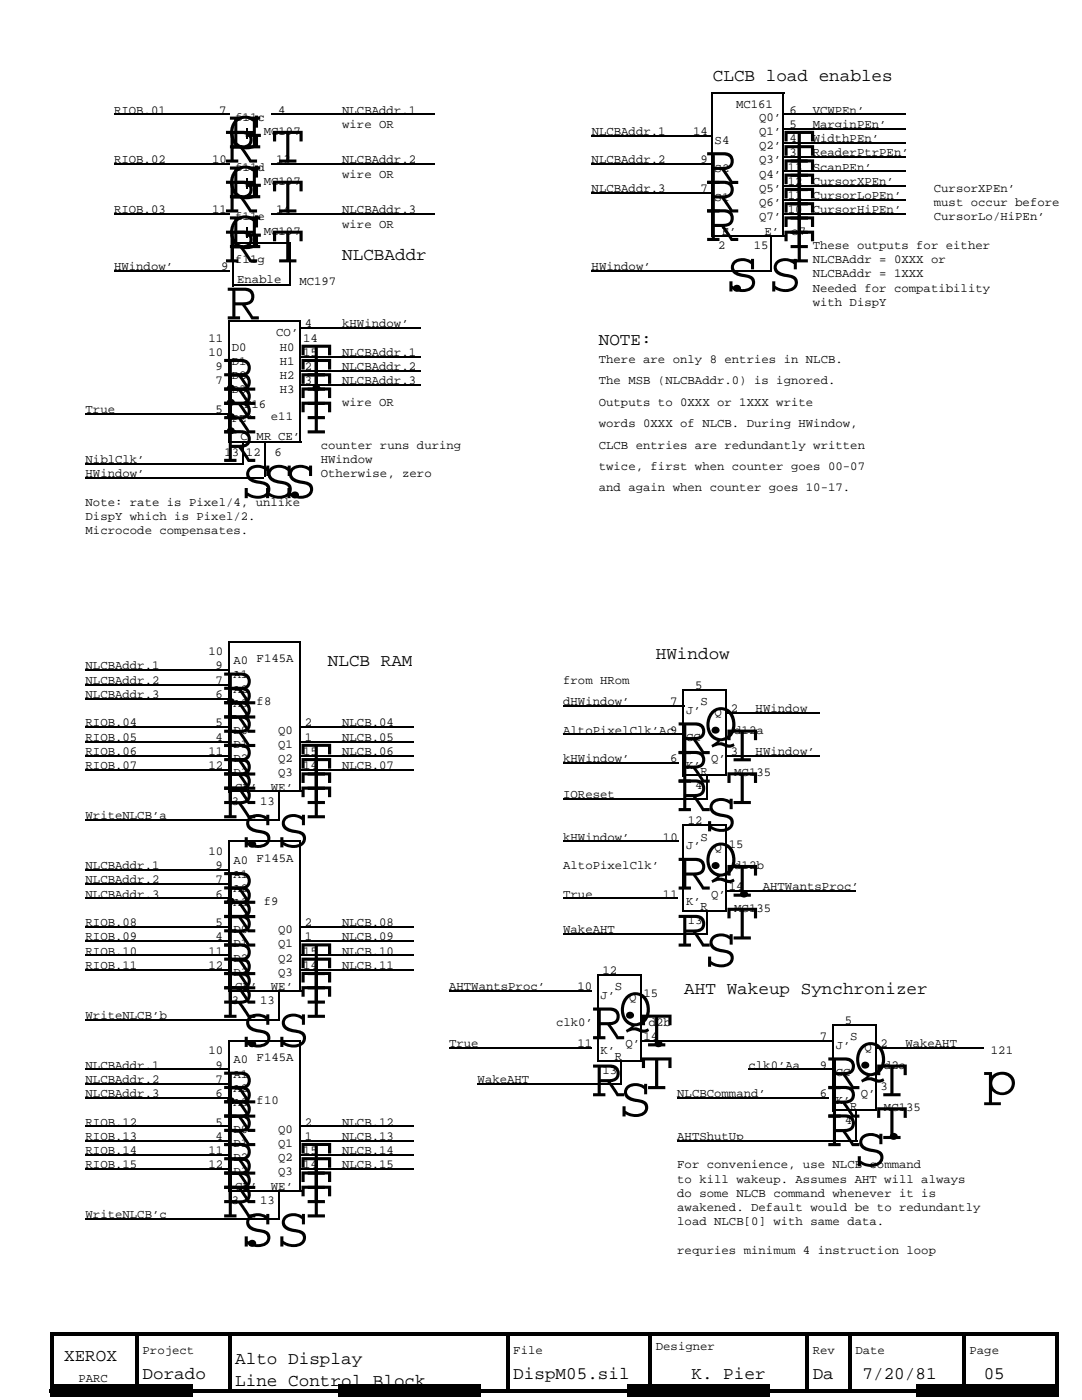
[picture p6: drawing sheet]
<svg xmlns="http://www.w3.org/2000/svg" width="216mm" height="279mm" viewBox="0 0 216 279" stroke-linecap="round" stroke-linejoin="round" font-family="sans-serif">
<defs><g id="words">
<g font-size="11.3">
<text x="45.5" y="29.6">G</text>
<text x="45.5" y="29.6">H</text>
<text x="44.8" y="32.4">R T</text>
<text x="156.1" y="32.5">T</text>
<text x="156.1" y="35.3">T</text>
<text x="45.5" y="39.6">G</text>
<text x="45.5" y="39.6">H</text>
<text x="140.8" y="36.7">R</text>
<text x="156.1" y="38.1">T</text>
<text x="156.1" y="41">T</text>
<text x="44.8" y="42.4">R T</text>
<text x="140.8" y="42.4">R</text>
<text x="156.1" y="43.8">T</text>
<text x="156.1" y="46.7">T</text>
<text x="44.8" y="52.4">R T</text>
<text x="45.5" y="49.5">G</text>
<text x="45.5" y="49.5">H</text>
<text x="140.8" y="48.1">R</text>
<text x="156.1" y="49.5">T</text>
<text x="156.1" y="52.4">T</text>
<text x="143.7" y="58.1">.</text>
<text x="144.7" y="58.1">SS</text>
<text x="45.2" y="63.8">R</text>
<text x="42.7" y="78">.</text>
<text x="44.5" y="78">R</text>
<text x="59.7" y="75.1">T</text>
<text x="59.7" y="78">.</text>
<text x="59.7" y="78">T</text>
<text x="42.7" y="83.7">.</text>
<text x="42.7" y="80.8">.</text>
<text x="44.5" y="83.7">R</text>
<text x="44.5" y="80.8">R</text>
<text x="59.7" y="80.8">T</text>
<text x="59.7" y="83.7">T</text>
<text x="42.7" y="86.5">.</text>
<text x="44.5" y="86.5">R</text>
<text x="59.7" y="86.5">T</text>
<text x="44.5" y="92.2">R</text>
<text x="48" y="99.3">SS.</text>
<text x="56.5" y="99.3">S</text>
<text x="42.7" y="140.6">.</text>
<text x="44.5" y="143.4">R</text>
<text x="44.5" y="140.6">R</text>
<text x="44.5" y="149.1">R</text>
<text x="44.5" y="146.2">R</text>
<text x="139.4" y="146.3">.</text>
<text x="140.5" y="147.7">Q</text>
<text x="44.5" y="154.8">R</text>
<text x="59.7" y="154.8">T</text>
<text x="135.1" y="150.5">R</text>
<text x="144.7" y="151.9">T</text>
<text x="44.5" y="160.5">R</text>
<text x="44.5" y="157.6">R</text>
<text x="59.7" y="160.5">T</text>
<text x="59.7" y="157.6">T</text>
<text x="135.1" y="156.2">R</text>
<text x="135.1" y="161.9">R T</text>
<text x="44.5" y="163.3">R</text>
<text x="59.7" y="163.3">T</text>
<text x="140.5" y="165.8">S</text>
<text x="46.9" y="169">.</text>
<text x="48" y="169">SS</text>
<text x="139.4" y="173.3">.</text>
<text x="135.1" y="177.5">R T</text>
<text x="140.5" y="174.7">Q</text>
<text x="145.1" y="179">.</text>
<text x="42.7" y="180.4">.</text>
<text x="44.5" y="183.2">R</text>
<text x="44.5" y="180.4">R</text>
<text x="44.5" y="188.9">R</text>
<text x="44.5" y="186.1">R</text>
<text x="135.1" y="188.9">R T</text>
<text x="44.5" y="197.4">R</text>
<text x="44.5" y="194.6">R</text>
<text x="59.7" y="197.4">T</text>
<text x="59.7" y="194.6">T</text>
<text x="140.5" y="192.8">S</text>
<text x="44.5" y="203.1">R</text>
<text x="44.5" y="200.3">R</text>
<text x="59.7" y="203.1">T</text>
<text x="59.7" y="200.3">T</text>
<text x="122.3" y="203.1">.</text>
<text x="46.9" y="208.8">.</text>
<text x="48" y="208.8">SS</text>
<text x="118.1" y="207.4">R T</text>
<text x="123.4" y="204.6">Q</text>
<text x="128" y="208.8">.</text>
<text x="169.3" y="213.1">.</text>
<text x="170.3" y="214.5">Q</text>
<text x="42.7" y="220.2">.</text>
<text x="44.5" y="220.2">R</text>
<text x="118.1" y="218.8">R T</text>
<text x="165" y="217.4">R</text>
<text x="174.6" y="218.8">T</text>
<text x="196.3" y="218.8">p</text>
<text x="44.5" y="225.9">R</text>
<text x="44.5" y="223.1">R</text>
<text x="123.4" y="222.7">S</text>
<text x="165" y="223.1">R</text>
<text x="174.6" y="227.3">T</text>
<text x="175" y="227.3">.</text>
<text x="44.5" y="228.7">R</text>
<text x="165" y="228.7">R</text>
<text x="170.3" y="232.7">S</text>
<text x="44.5" y="237.3">R</text>
<text x="44.5" y="234.4">R</text>
<text x="59.7" y="237.3">T</text>
<text x="59.7" y="234.4">T</text>
<text x="44.5" y="243">R</text>
<text x="44.5" y="240.1">R</text>
<text x="59.7" y="243">T</text>
<text x="59.7" y="240.1">T</text>
<text x="46.9" y="248.7">.</text>
<text x="48" y="248.7">SS</text>
</g>
<g font-size="3.5">
<text x="142.2" y="16.3">CLCB load enables</text>
<text x="68.3" y="51.8">NLCBAddr</text>
<text x="119.5" y="68.9">NOTE:</text>
<text x="130.9" y="131.5">HWindow</text>
<text x="65.4" y="132.9">NLCB RAM</text>
<text x="136.5" y="198.3">AHT Wakeup Synchronizer</text>
<text x="12.8" y="271.6">XEROX</text>
<text x="28.5" y="275.1">Dorado</text>
<text x="46.9" y="272.3">Alto Display</text>
<text x="102.4" y="275.1">DispM05.sil</text>
<text x="138" y="275.1">K. Pier</text>
<text x="162.2" y="275.1">Da</text>
<text x="172.1" y="275.1">7/20/81</text>
<text x="196.3" y="275.1">05</text>
<text x="46.9" y="276.6">Line Control Block</text>
</g>
<g font-size="2.5">
<text x="22.8" y="22.7">RIOB.01</text>
<text x="43.7" y="22.7">7</text>
<text x="55.5" y="22.7">4</text>
<text x="68.3" y="22.7">NLCBAddr.1</text>
<text x="146.9" y="21.6">MC161</text>
<text x="157.5" y="22.7">6</text>
<text x="162.2" y="22.7">VCWPEn’</text>
<text x="46.9" y="24.1">f11c</text>
<text x="52.6" y="26.9">MC197</text>
<text x="68.3" y="25.5">wire OR</text>
<text x="118.1" y="26.9">NLCBAddr.1</text>
<text x="138.3" y="26.9">14</text>
<text x="142.6" y="28.7">S4</text>
<text x="151.5" y="29.8">Q2’</text>
<text x="151.5" y="26.9">Q1’</text>
<text x="151.5" y="24.1">Q0’</text>
<text x="157.5" y="25.5">5</text>
<text x="157.5" y="28.3">4</text>
<text x="162.2" y="25.5">MarginPEn’</text>
<text x="162.2" y="28.3">WidthPEn’</text>
<text x="22.8" y="32.6">RIOB.02</text>
<text x="42.3" y="32.6">10</text>
<text x="46.9" y="34">f11d</text>
<text x="55.1" y="32.6">13</text>
<text x="68.3" y="35.5">wire OR</text>
<text x="68.3" y="32.6">NLCBAddr.2</text>
<text x="118.1" y="32.6">NLCBAddr.2</text>
<text x="139.8" y="32.6">9</text>
<text x="142.6" y="34.4">S2</text>
<text x="151.5" y="35.5">Q4’</text>
<text x="151.5" y="32.6">Q3’</text>
<text x="157.2" y="34">13</text>
<text x="157.5" y="31.2">3</text>
<text x="162.2" y="31.2">ReaderPtrPEn’</text>
<text x="162.2" y="34">ScanPEn’</text>
<text x="52.6" y="36.9">MC197</text>
<text x="118.1" y="38.3">NLCBAddr.3</text>
<text x="139.8" y="38.3">7</text>
<text x="142.6" y="40.1">S1</text>
<text x="151.5" y="41.2">Q6’</text>
<text x="151.5" y="38.3">Q5’</text>
<text x="157.2" y="36.9">12</text>
<text x="157.2" y="39.7">11</text>
<text x="162.2" y="36.9">CursorXPEn’</text>
<text x="162.2" y="39.7">CursorLoPEn’</text>
<text x="186.3" y="41.2">must occur before</text>
<text x="186.3" y="38.3">CursorXPEn’</text>
<text x="22.8" y="42.6">RIOB.03</text>
<text x="42.3" y="42.6">11</text>
<text x="46.9" y="44">f11e</text>
<text x="52.6" y="46.8">MC197</text>
<text x="55.1" y="42.6">14</text>
<text x="68.3" y="45.4">wire OR</text>
<text x="68.3" y="42.6">NLCBAddr.3</text>
<text x="144" y="46.8">E’</text>
<text x="151.5" y="44">Q7’</text>
<text x="152.6" y="46.8">E’</text>
<text x="157.2" y="42.6">10</text>
<text x="157.9" y="46.8">e7</text>
<text x="162.2" y="42.6">CursorHiPEn’</text>
<text x="186.3" y="44">CursorLo/HiPEn’</text>
<text x="22.8" y="53.9">HWindow’</text>
<text x="44.1" y="53.9">9</text>
<text x="46.9" y="52.5">f11g</text>
<text x="118.1" y="53.9">HWindow’</text>
<text x="143.3" y="49.7">2</text>
<text x="150.4" y="49.7">15</text>
<text x="162.2" y="49.7">These outputs for either</text>
<text x="162.2" y="52.5">NLCBAddr = 0XXX or</text>
<text x="47.3" y="56.4">Enable</text>
<text x="59.7" y="56.8">MC197</text>
<text x="162.2" y="55.4">NLCBAddr = 1XXX</text>
<text x="162.2" y="58.2">Needed for compatibility</text>
<text x="60.8" y="65.3">4</text>
<text x="68.3" y="65.3">kHWindow’</text>
<text x="162.2" y="61.1">with DispY</text>
<text x="41.6" y="71">10</text>
<text x="41.6" y="68.2">11</text>
<text x="46.2" y="69.9">D0</text>
<text x="55.1" y="67.1">CO’</text>
<text x="55.8" y="69.9">H0</text>
<text x="60.5" y="71">15</text>
<text x="60.5" y="68.2">14</text>
<text x="68.3" y="71">NLCBAddr.1</text>
<text x="43" y="73.9">9</text>
<text x="43" y="76.7">7</text>
<text x="46.2" y="75.6">D2</text>
<text x="46.2" y="72.8">D1</text>
<text x="55.8" y="75.6">H2</text>
<text x="55.8" y="72.8">H1</text>
<text x="60.8" y="73.9">2</text>
<text x="60.8" y="76.7">3</text>
<text x="68.3" y="73.9">NLCBAddr.2</text>
<text x="68.3" y="76.7">NLCBAddr.3</text>
<text x="119.5" y="72.4">There are only 8 entries in NLCB.</text>
<text x="119.5" y="76.7">The MSB (NLCBAddr.0) is ignored.</text>
<text x="17.1" y="82.4">True</text>
<text x="43" y="82.4">5</text>
<text x="46.2" y="78.5">D3</text>
<text x="48.7" y="81.3">F16</text>
<text x="54" y="83.8">e11</text>
<text x="55.8" y="78.5">H3</text>
<text x="68.3" y="81">wire OR</text>
<text x="119.5" y="81">Outputs to 0XXX or 1XXX write</text>
<text x="46.2" y="84.2">PE’</text>
<text x="48" y="87.7">C</text>
<text x="51.2" y="87.7">MR CE’</text>
<text x="64" y="89.5">counter runs during</text>
<text x="119.5" y="85.2">words 0XXX of NLCB. During HWindow,</text>
<text x="119.5" y="89.5">CLCB entries are redundantly written</text>
<text x="17.1" y="95.2">HWindow’</text>
<text x="17.1" y="92.4">NiblClk’</text>
<text x="44.8" y="90.9">13</text>
<text x="49.1" y="90.9">12</text>
<text x="54.8" y="90.9">6</text>
<text x="64" y="95.2">Otherwise, zero</text>
<text x="64" y="92.3">HWindow</text>
<text x="119.5" y="93.8">twice, first when counter goes 00-07</text>
<text x="17.1" y="100.9">Note: rate is Pixel/4, unlike</text>
<text x="119.5" y="98">and again when counter goes 10-17.</text>
<text x="17.1" y="103.7">DispY which is Pixel/2.</text>
<text x="17.1" y="106.6">Microcode compensates.</text>
<text x="41.6" y="130.8">10</text>
<text x="17.1" y="136.4">NLCBAddr.2</text>
<text x="17.1" y="133.6">NLCBAddr.1</text>
<text x="43" y="136.4">7</text>
<text x="43" y="133.6">9</text>
<text x="46.6" y="132.5">A0 F145A</text>
<text x="46.6" y="135.4">A1</text>
<text x="112.4" y="136.4">from HRom</text>
<text x="138.7" y="137.5">5</text>
<text x="17.1" y="139.3">NLCBAddr.3</text>
<text x="43" y="139.3">6</text>
<text x="46.6" y="138.2">A2</text>
<text x="46.6" y="141.1">A3 f8</text>
<text x="112.4" y="140.7">dHWindow’</text>
<text x="133.7" y="140.7">7</text>
<text x="136.9" y="142.5">J’</text>
<text x="139.8" y="140.7">S</text>
<text x="142.6" y="142.9">Q</text>
<text x="145.8" y="142.1">2</text>
<text x="150.8" y="142.1">HWindow</text>
<text x="17.1" y="145">RIOB.04</text>
<text x="17.1" y="147.8">RIOB.05</text>
<text x="43" y="147.8">4</text>
<text x="43" y="145">5</text>
<text x="46.6" y="149.2">D1</text>
<text x="46.6" y="146.4">D0</text>
<text x="55.5" y="149.2">Q1</text>
<text x="55.5" y="146.4">Q0</text>
<text x="60.8" y="147.8">1</text>
<text x="60.8" y="145">2</text>
<text x="68.3" y="147.8">NLCB.05</text>
<text x="68.3" y="145">NLCB.04</text>
<text x="112.4" y="146.4">AltoPixelClk’Ac9</text>
<text x="136.9" y="147.8">CC</text>
<text x="146.5" y="146.4">d12a</text>
<text x="17.1" y="150.7">RIOB.06</text>
<text x="17.1" y="153.5">RIOB.07</text>
<text x="41.6" y="153.5">12</text>
<text x="41.6" y="150.7">11</text>
<text x="46.6" y="154.9">D3</text>
<text x="46.6" y="152.1">D2</text>
<text x="55.5" y="154.9">Q3</text>
<text x="55.5" y="152.1">Q2</text>
<text x="60.5" y="153.5">14</text>
<text x="60.5" y="150.7">15</text>
<text x="68.3" y="150.7">NLCB.06</text>
<text x="68.3" y="153.5">NLCB.07</text>
<text x="112.4" y="152.1">kHWindow’</text>
<text x="133.7" y="152.1">6</text>
<text x="136.9" y="153.5">K’</text>
<text x="139.8" y="154.6">R</text>
<text x="141.9" y="152.1">Q’</text>
<text x="145.8" y="150.7">3</text>
<text x="146.5" y="154.9">MC135</text>
<text x="150.8" y="150.7">HWindow’</text>
<text x="46.2" y="160.6">3</text>
<text x="46.9" y="157.8">CE’</text>
<text x="51.9" y="160.6">13</text>
<text x="54.1" y="157.8">WE’</text>
<text x="112.4" y="159.2">IOReset</text>
<text x="138.7" y="157.4">4</text>
<text x="17.1" y="163.5">WriteNLCB’a</text>
<text x="112.4" y="167.7">kHWindow’</text>
<text x="132.3" y="167.7">10</text>
<text x="137.3" y="164.5">12</text>
<text x="139.7" y="167.7">S</text>
<text x="17.1" y="173.4">NLCBAddr.1</text>
<text x="41.6" y="170.6">10</text>
<text x="43" y="173.4">9</text>
<text x="46.6" y="172.4">A0 F145A</text>
<text x="112.4" y="173.4">AltoPixelClk’</text>
<text x="136.9" y="169.5">J’</text>
<text x="142.6" y="169.9">Q</text>
<text x="145.4" y="169.2">15</text>
<text x="146.5" y="173.4">d12b</text>
<text x="17.1" y="176.3">NLCBAddr.2</text>
<text x="17.1" y="179.1">NLCBAddr.3</text>
<text x="43" y="179.1">6</text>
<text x="43" y="176.3">7</text>
<text x="46.6" y="175.2">A1</text>
<text x="46.6" y="178">A2</text>
<text x="112.4" y="179.1">True</text>
<text x="132.3" y="179.1">11</text>
<text x="141.9" y="179.1">Q’</text>
<text x="145.4" y="177.7">14</text>
<text x="152.2" y="177.7">AHTWantsProc’</text>
<text x="17.1" y="184.8">RIOB.08</text>
<text x="43" y="184.8">5</text>
<text x="46.6" y="180.9">A3</text>
<text x="52.6" y="180.5">f9</text>
<text x="60.8" y="184.8">2</text>
<text x="68.3" y="184.8">NLCB.08</text>
<text x="136.9" y="180.5">K’</text>
<text x="137.3" y="184.4">13</text>
<text x="139.7" y="181.6">R</text>
<text x="146.5" y="182">MC135</text>
<text x="17.1" y="187.7">RIOB.09</text>
<text x="17.1" y="190.5">RIOB.10</text>
<text x="41.6" y="190.5">11</text>
<text x="43" y="187.7">4</text>
<text x="46.6" y="191.9">D2</text>
<text x="46.6" y="189.1">D1</text>
<text x="46.6" y="186.2">D0</text>
<text x="55.5" y="191.9">Q2</text>
<text x="55.5" y="189.1">Q1</text>
<text x="55.5" y="186.2">Q0</text>
<text x="60.5" y="190.5">15</text>
<text x="60.8" y="187.7">1</text>
<text x="68.3" y="187.7">NLCB.09</text>
<text x="68.3" y="190.5">NLCB.10</text>
<text x="112.4" y="186.2">WakeAHT</text>
<text x="17.1" y="193.3">RIOB.11</text>
<text x="41.6" y="193.3">12</text>
<text x="46.6" y="194.8">D3</text>
<text x="46.9" y="197.6">CE’</text>
<text x="54.1" y="197.6">WE’</text>
<text x="55.5" y="194.8">Q3</text>
<text x="60.5" y="193.3">14</text>
<text x="68.3" y="193.3">NLCB.11</text>
<text x="89.6" y="197.6">AHTWantsProc’</text>
<text x="115.2" y="197.6">10</text>
<text x="120.2" y="194.4">12</text>
<text x="122.7" y="197.6">S</text>
<text x="17.1" y="203.3">WriteNLCB’b</text>
<text x="46.2" y="200.5">3</text>
<text x="51.9" y="200.5">13</text>
<text x="119.8" y="199.4">J’</text>
<text x="125.5" y="199.7">Q</text>
<text x="128.4" y="199">15</text>
<text x="89.6" y="209">True</text>
<text x="110.9" y="204.7">clk0’</text>
<text x="115.2" y="209">11</text>
<text x="124.8" y="209">Q’</text>
<text x="128.4" y="207.6">14</text>
<text x="129.4" y="204.7">d2b</text>
<text x="163.6" y="207.6">7</text>
<text x="166.8" y="209.4">J’</text>
<text x="168.6" y="204.4">5</text>
<text x="169.6" y="207.6">S</text>
<text x="172.5" y="209.7">Q</text>
<text x="175.7" y="209">2</text>
<text x="180.6" y="209">WakeAHT</text>
<text x="17.1" y="213.3">NLCBAddr.1</text>
<text x="41.6" y="210.4">10</text>
<text x="43" y="213.3">9</text>
<text x="46.6" y="212.2">A0 F145A</text>
<text x="46.6" y="215">A1</text>
<text x="119.8" y="210.4">K’</text>
<text x="120.2" y="214.3">13</text>
<text x="122.7" y="211.5">R</text>
<text x="149.4" y="213.3">clk0’Aa</text>
<text x="163.6" y="213.3">9</text>
<text x="166.8" y="214.7">CC</text>
<text x="176.4" y="213.3">d2a</text>
<text x="197.7" y="210.4">121</text>
<text x="17.1" y="218.9">NLCBAddr.3</text>
<text x="17.1" y="216.1">NLCBAddr.2</text>
<text x="43" y="218.9">6</text>
<text x="43" y="216.1">7</text>
<text x="46.6" y="217.9">A2</text>
<text x="46.6" y="220.7">A3 f10</text>
<text x="95.3" y="216.1">WakeAHT</text>
<text x="135.1" y="219">NLCBCommand’</text>
<text x="163.6" y="218.9">6</text>
<text x="166.8" y="220.4">K’</text>
<text x="169.6" y="221.4">R</text>
<text x="171.8" y="219">Q’</text>
<text x="175.7" y="217.5">3</text>
<text x="176.4" y="221.8">MC135</text>
<text x="17.1" y="224.6">RIOB.12</text>
<text x="17.1" y="227.5">RIOB.13</text>
<text x="43" y="227.5">4</text>
<text x="43" y="224.6">5</text>
<text x="46.6" y="226.1">D0</text>
<text x="55.5" y="226.1">Q0</text>
<text x="60.8" y="227.5">1</text>
<text x="60.8" y="224.6">2</text>
<text x="68.3" y="224.6">NLCB.12</text>
<text x="68.3" y="227.5">NLCB.13</text>
<text x="135.1" y="227.5">AHTShutUp</text>
<text x="168.6" y="224.3">4</text>
<text x="17.1" y="230.3">RIOB.14</text>
<text x="17.1" y="233.2">RIOB.15</text>
<text x="41.6" y="233.2">12</text>
<text x="41.6" y="230.3">11</text>
<text x="46.6" y="231.8">D2</text>
<text x="46.6" y="228.9">D1</text>
<text x="55.5" y="231.8">Q2</text>
<text x="55.5" y="228.9">Q1</text>
<text x="60.5" y="233.2">14</text>
<text x="60.5" y="230.3">15</text>
<text x="68.3" y="230.3">NLCB.14</text>
<text x="68.3" y="233.2">NLCB.15</text>
<text x="135.1" y="233.2">For convenience, use NLCB command</text>
<text x="46.6" y="234.6">D3</text>
<text x="46.9" y="237.4">CE’</text>
<text x="54.1" y="237.4">WE’</text>
<text x="55.5" y="234.6">Q3</text>
<text x="135.1" y="236">to kill wakeup. Assumes AHT will always</text>
<text x="135.1" y="238.9">do some NLCB command whenever it is</text>
<text x="17.1" y="243.1">WriteNLCB’c</text>
<text x="46.2" y="240.3">3</text>
<text x="51.9" y="240.3">13</text>
<text x="135.1" y="241.7">awakened. Default would be to redundantly</text>
<text x="135.1" y="244.6">load NLCB[0] with same data.</text>
<text x="135.1" y="250.2">requries minimum 4 instruction loop</text>
<text x="130.9" y="269.4">Designer</text>
<text x="15.7" y="275.8">PARC</text>
<text x="28.5" y="270.2">Project</text>
<text x="102.4" y="270.2">File</text>
<text x="162.2" y="270.2">Rev</text>
<text x="170.7" y="270.2">Date</text>
<text x="193.4" y="270.2">Page</text>
</g>
</g></defs>
<g fill="#000">
<path d="M10 276.2h28.4v2.5h-28.4zM10 265.9h201.2v.7h-201.2zM10 277.3h200.5v.7h-200.5zM10 265.9h.7v11.4h-.7zM27 265.9h.7v11.4h-.7zM45.5 265.9h.7v11.4h-.7zM67.6 276.2h28.4v2.5h-28.4zM101 265.9h.7v11.4h-.7zM125.2 276.2h28.4v2.5h-28.4zM129.4 265.9h.7v11.4h-.7zM160.7 265.9h.7v11.4h-.7zM169.3 265.9h.7v11.4h-.7z"/>
<path d="M182.8 276.2h28.4v2.5h-28.4zM192 265.9h.7v11.4h-.7zM210.5 265.9h.7v12.1h-.7z"/>
</g>
<g fill="none" stroke="#000" stroke-width=".36">
<path d="M141.9 18.6h14.6M142.1 18.4v28.8M156.3 18.4v28.8M22.8 32.8h23.1M22.8 22.8h23.1M49.3 25.5v2.1M49.3 35.5v2.1M54.1 32.8h32.7M54.1 22.8h32.7M118.1 27.1h24.1M118.1 32.8h24.1M118.1 38.5h24.1"/>
<path d="M156.5 25.7h24.2M156.5 28.5h24.2M156.5 31.4h24.2M156.5 37.1h24.2M156.5 39.9h24.2M156.5 22.8h24.2M156.5 34.2h24.2M22.8 54.1h23.1M22.8 42.7h23.1M46.2 57h11.8M46.2 48.4h11.4M46.4 48.3v8.8"/>
<path d="M49.3 45.4v2.1M54.1 42.7h32.7M57.8 48.3v8.5M118.1 54.1h35.9M141.9 47h14.6M153.8 46.8v7.1M156.5 42.7h24.2M45.5 64.1h14.2M45.7 63.9v24.5M59.7 71.2h24.2M59.7 74h24.2M59.7 76.9h24.2"/>
<path d="M59.7 65.5h24.2M59.9 63.9v24.5M17.1 92.5h31.6M17.1 82.6h28.8M17.1 95.4h35.5M45.5 88.3h14.6M48.5 88.1v4.3M52.8 88.1v7.1M17.1 133.8h28.8M17.1 136.6h28.8M17.1 139.5h28.8M45.5 128.1h14.2"/>
<path d="M45.7 127.9v30.2M59.9 127.9v29.9M136.2 137.7h8.5M136.4 137.5v17.4M144.9 137.5v17.1M17.1 150.8h28.8M17.1 145.2h28.8M17.1 148h28.8M17.1 153.7h28.8M45.5 158h14.6M55.7 157.8v5.7M59.7 150.8h22.8"/>
<path d="M59.7 145.2h22.8M59.7 148h22.8M59.7 153.7h22.8M112.4 146.6h24.1M112.4 159.4h28.8M112.4 152.3h23.1M112.4 140.9h24.1M136.2 154.8h8.9M141 154.9v4.3M145.1 142.3h18.5M145.1 150.8h18.5M17.1 179.3h28.8"/>
<path d="M17.1 163.7h38.7M17.1 176.5h28.8M17.1 173.6h28.8M45.5 167.9h14.2M45.7 167.7v30.3M59.9 167.7v29.9M112.4 179.3h22.7M112.4 167.9h23.1M136.2 164.7h8.5M136.4 164.5v17.5M144.9 164.5v17.1M145.1 177.9h25.6"/>
<path d="M17.1 193.5h28.8M17.1 190.7h28.8M17.1 187.8h28.8M17.1 185h28.8M45.5 197.8h14.6M55.7 197.6v5.7M59.7 193.5h22.8M59.7 190.7h22.8M59.7 187.8h22.8M59.7 185h22.8M89.6 197.8h28.5M112.4 186.4h28.8"/>
<path d="M119.1 194.6h8.6M119.3 194.4v17.4M127.8 194.4v17.1M136.2 181.8h8.9M141 182v4.2M17.1 213.4h28.8M17.1 219.1h28.8M17.1 203.5h38.7M17.1 216.3h28.8M45.5 207.7h14.2M45.7 207.6v30.2M59.9 207.6v29.8"/>
<path d="M89.6 209.2h28.5M95.3 216.3h28.8M119.1 211.7h8.9M123.9 211.8v4.3M128 207.7h38.4M135.1 219.1h30.3M149.4 213.4h17.4M166.1 204.5h8.5M166.3 204.4v17.4M174.8 204.4v17M175 209.2h21.3M17.1 227.7h28.8"/>
<path d="M17.1 224.8h28.8M17.1 230.5h28.8M17.1 233.4h28.8M45.5 237.6h14.6M55.7 237.4v5.7M59.7 227.7h22.8M59.7 224.8h22.8M59.7 230.5h22.8M59.7 233.4h22.8M135.1 227.7h35.9M166.1 221.6h8.9M170.9 221.8v5.7"/>
<path d="M17.1 243.3h38.7"/>
</g>
<use href="#words"/>
</svg>
